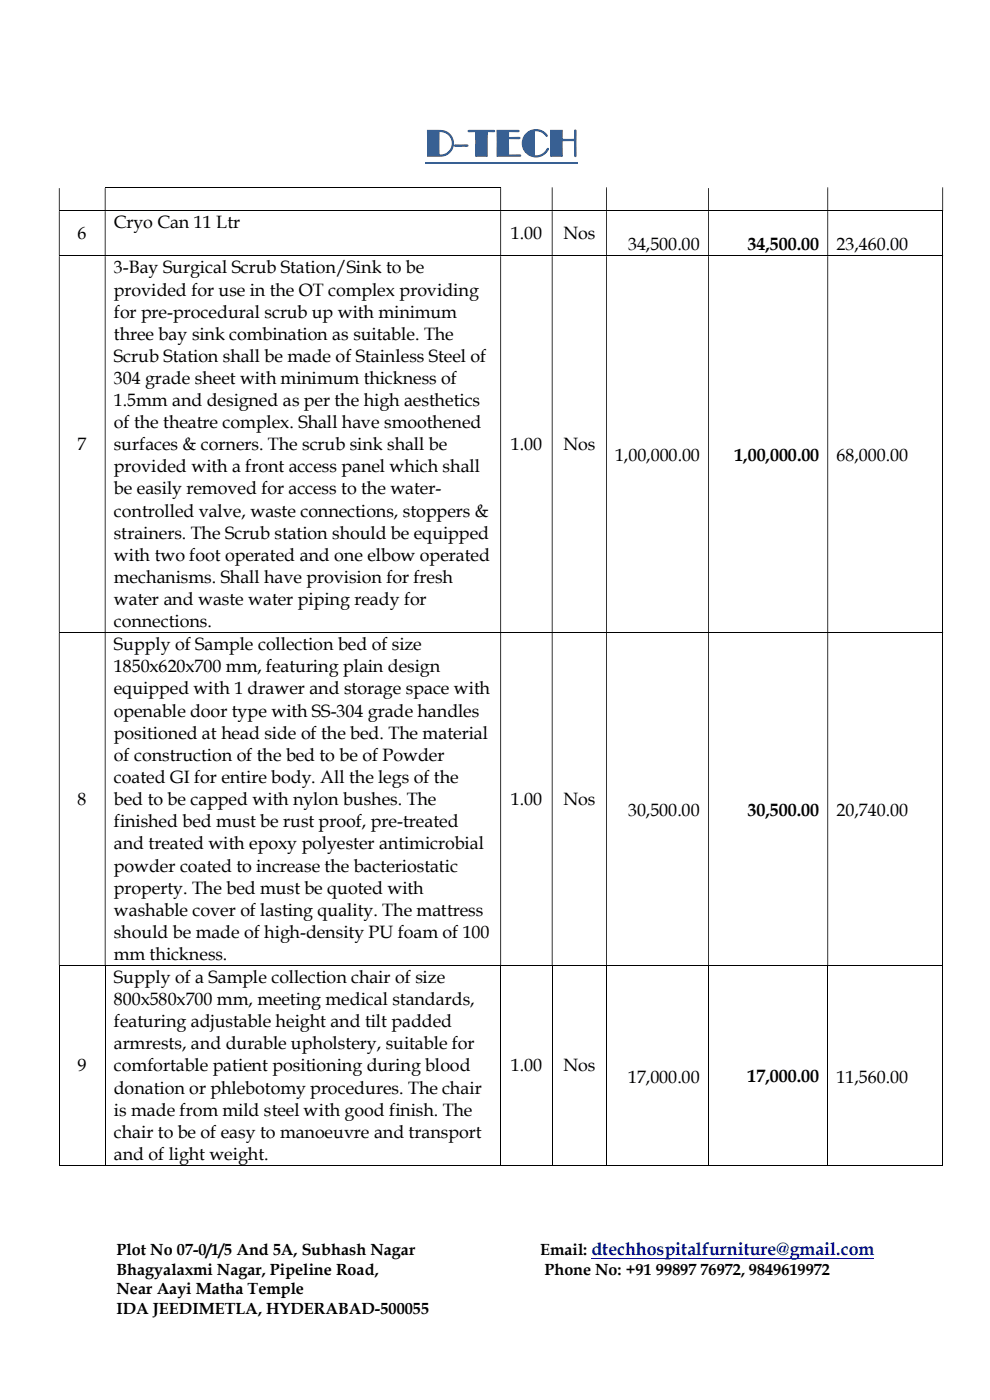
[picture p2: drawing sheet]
<svg xmlns="http://www.w3.org/2000/svg" width="210mm" height="297mm" viewBox="0 0 210 297" stroke-linecap="round" stroke-linejoin="round" font-family="sans-serif">
<defs><g id="words">
<text font-size="8.2" fill="#376091" x="90.2" y="33.1">D-TECH</text>
<g font-size="3.8">
<text x="16.5" y="50.8">6</text>
<text x="24.1" y="48.4">Cryo Can 11 Ltr</text>
<text x="108.4" y="50.8">1.00</text>
<text x="119.5" y="50.8">Nos</text>
<text x="133.3" y="53.1">34,500.00</text>
<text x="158.6" y="53">34,500.00</text>
<text x="177.5" y="53.1">23,460.00</text>
<text x="24.1" y="58">3-Bay Surgical Scrub Station/Sink to be</text>
<text x="24.1" y="62.7">provided for use in the OT complex providing</text>
<text x="24.1" y="67.4">for pre-procedural scrub up with minimum</text>
<text x="24.1" y="72.1">three bay sink combination as suitable. The</text>
<text x="24.1" y="76.8">Scrub Station shall be made of Stainless Steel of</text>
<text x="24.1" y="81.4">304 grade sheet with minimum thickness of</text>
<text x="24.1" y="86.1">1.5mm and designed as per the high aesthetics</text>
<text x="16.5" y="95.5">7</text>
<text x="24.1" y="90.8">of the theatre complex. Shall have smoothened</text>
<text x="24.1" y="95.5">surfaces &amp; corners. The scrub sink shall be</text>
<text x="108.4" y="95.5">1.00</text>
<text x="119.5" y="95.5">Nos</text>
<text x="24.1" y="100.2">provided with a front access panel which shall</text>
<text x="130.5" y="97.9">1,00,000.00</text>
<text x="155.8" y="97.8">1,00,000.00</text>
<text x="177.5" y="97.9">68,000.00</text>
<text x="24.1" y="104.9">be easily removed for access to the water-</text>
<text x="24.1" y="109.6">controlled valve, waste connections, stoppers &amp;</text>
<text x="24.1" y="114.3">strainers. The Scrub station should be equipped</text>
<text x="24.1" y="119">with two foot operated and one elbow operated</text>
<text x="24.1" y="123.7">mechanisms. Shall have provision for fresh</text>
<text x="24.1" y="128.4">water and waste water piping ready for</text>
<text x="24.1" y="133.1">connections.</text>
<text x="24.1" y="138">Supply of Sample collection bed of size</text>
<text x="24.1" y="142.6">1850x620x700 mm, featuring plain design</text>
<text x="24.1" y="147.3">equipped with 1 drawer and storage space with</text>
<text x="24.1" y="152">openable door type with SS-304 grade handles</text>
<text x="24.1" y="156.7">positioned at head side of the bed. The material</text>
<text x="24.1" y="161.4">of construction of the bed to be of Powder</text>
<text x="24.1" y="166.1">coated GI for entire body. All the legs of the</text>
<text x="16.5" y="170.8">8</text>
<text x="24.1" y="170.8">bed to be capped with nylon bushes. The</text>
<text x="108.4" y="170.8">1.00</text>
<text x="119.5" y="170.8">Nos</text>
<text x="133.3" y="173.1">30,500.00</text>
<text x="158.6" y="173.1">30,500.00</text>
<text x="177.5" y="173.1">20,740.00</text>
<text x="24.1" y="175.5">finished bed must be rust proof, pre-treated</text>
<text x="24.1" y="180.2">and treated with epoxy polyester antimicrobial</text>
<text x="24.1" y="184.9">powder coated to increase the bacteriostatic</text>
<text x="24.1" y="189.6">property. The bed must be quoted with</text>
<text x="24.1" y="194.3">washable cover of lasting quality. The mattress</text>
<text x="24.1" y="198.9">should be made of high-density PU foam of 100</text>
<text x="24.1" y="203.6">mm thickness.</text>
<text x="24.1" y="208.5">Supply of a Sample collection chair of size</text>
<text x="24.1" y="213.2">800x580x700 mm, meeting medical standards,</text>
<text x="24.1" y="217.9">featuring adjustable height and tilt padded</text>
<text x="16.5" y="227.3">9</text>
<text x="24.1" y="222.6">armrests, and durable upholstery, suitable for</text>
<text x="24.1" y="227.3">comfortable patient positioning during blood</text>
<text x="108.4" y="227.3">1.00</text>
<text x="119.5" y="227.3">Nos</text>
<text x="24.1" y="232">donation or phlebotomy procedures. The chair</text>
<text x="133.3" y="229.7">17,000.00</text>
<text x="158.6" y="229.6">17,000.00</text>
<text x="177.5" y="229.7">11,560.00</text>
<text x="24.1" y="236.7">is made from mild steel with good finish. The</text>
<text x="24.1" y="241.4">chair to be of easy to manoeuvre and transport</text>
<text x="24.1" y="246.1">and of light weight.</text>
</g>
<g font-size="3.4">
<text x="24.7" y="266.3">Plot No 07-0/1/5 And 5A, Subhash Nagar</text>
<text x="114.6" y="266.3">Email: dtechhospitalfurniture@gmail.com</text>
<text x="24.7" y="270.5">Bhagyalaxmi Nagar, Pipeline Road,</text>
<text x="24.7" y="274.6">Near Aayi Matha Temple</text>
<text x="115.5" y="270.5">Phone No: +91 99897 76972, 9849619972</text>
<text x="24.7" y="278.8">IDA JEEDIMETLA, HYDERABAD-500055</text>
</g>
</g></defs>
<path d="M90.2 34.5h32.4" fill="none" stroke="#376091" stroke-width=".42"/>
<path d="M125.5 266.9h59.9" fill="none" stroke="#00f" stroke-width=".21"/>
<g fill="#fff">
<path d="M150.3 39.9h25.2v4.7h-25.2z"/>
<path d="M152.1 40h21.7v4.5h-21.7z"/>
</g>
<path d="M22.2 39.8h83.9" fill="none" stroke="#000" stroke-width=".21"/>
<path d="M106.1 39.8h.2v.1h-.2zM117.1 39.8h.1v.1h-.1zM128.6 39.8h.1v.1h-.1zM150.2 39.8h.2v.1h-.2z" fill-rule="evenodd" fill="#000"/>
<path d="M150.2 39.8h25.3v.1h-25.3z" fill="#fff"/>
<g fill="#000">
<path d="M175.5 39.8h.2v.1h-.2zM199.9 39.8h.2v.1h-.2zM12.5 39.9h.2v4.7h-.2zM22.2 39.9h.2v4.7h-.2zM106.1 39.9h.2v4.7h-.2zM117.1 39.9h.1v4.7h-.1zM128.6 39.9h.1v4.7h-.1zM150.2 39.9h.2v4.7h-.2z" fill-rule="evenodd"/>
<path d="M175.5 39.9h.2v4.7h-.2zM199.9 39.9h.2v4.7h-.2z" fill-rule="evenodd"/>
</g>
<g fill="#fff">
<path d="M150.3 44.8h25.2v9.4h-25.2z"/>
<path d="M152.1 44.9h21.7v4.6h-21.7z"/>
<path d="M152.1 49.5h21.7v4.5h-21.7z"/>
</g>
<path d="M12.5 44.7h187.4M200 44.8v9.4" fill="none" stroke="#000" stroke-width=".21"/>
<path d="M199.9 44.6h.2v.2h-.2zM12.5 44.8h.2v9.4h-.2zM22.2 44.8h.2v9.4h-.2zM106.1 44.8h.2v9.4h-.2zM117.1 44.8h.1v9.4h-.1zM128.6 44.8h.1v9.4h-.1zM150.2 44.8h.2v9.4h-.2zM175.5 44.8h.2v9.4h-.2z" fill-rule="evenodd" fill="#000"/>
<g fill="#fff">
<path d="M150.3 54.4h25.2v79.7h-25.2z"/>
<path d="M152.1 89.7h21.7v4.5h-21.7z"/>
<path d="M152.1 94.2h21.7v4.6h-21.7z"/>
</g>
<path d="M12.5 54.3h187.4M200 54.4v79.7" fill="none" stroke="#000" stroke-width=".21"/>
<path d="M199.9 54.2h.2v.2h-.2zM12.5 54.4h.2v79.7h-.2zM22.2 54.4h.2v79.7h-.2zM106.1 54.4h.2v79.7h-.2zM117.1 54.4h.1v79.7h-.1zM128.6 54.4h.1v79.7h-.1zM150.2 54.4h.2v79.7h-.2zM175.5 54.4h.2v79.7h-.2z" fill-rule="evenodd" fill="#000"/>
<g fill="#fff">
<path d="M150.3 134.3h25.2v70.4h-25.2z"/>
<path d="M152.1 164.9h21.7v4.6h-21.7z"/>
<path d="M152.1 169.5h21.7v4.6h-21.7z"/>
</g>
<path d="M12.5 134.2h187.4M200 134.3v70.4" fill="none" stroke="#000" stroke-width=".21"/>
<path d="M199.9 134.1h.2v.2h-.2zM12.5 134.3h.2v70.4h-.2zM22.2 134.3h.2v70.4h-.2zM106.1 134.3h.2v70.4h-.2zM117.1 134.3h.1v70.4h-.1zM128.6 134.3h.1v70.4h-.1zM150.2 134.3h.2v70.4h-.2zM175.5 134.3h.2v70.4h-.2z" fill-rule="evenodd" fill="#000"/>
<g fill="#fff">
<path d="M150.3 204.9h25.2v42.2h-25.2z"/>
<path d="M152.1 221.5h21.7v4.5h-21.7z"/>
<path d="M152.1 226h21.7v4.6h-21.7z"/>
</g>
<g fill="none" stroke="#000" stroke-width=".21">
<path d="M12.5 204.8h187.4M12.6 204.9v42.4M22.3 204.9v42.4M106.2 204.9v42.4M117.1 204.9v42.4M128.7 204.9v42.4M150.3 204.9v42.4M175.6 204.9v42.4M200 204.9v42.4M12.5 247.2h9.7M22.4 247.2h83.7M106.3 247.2h10.8"/>
<path d="M117.2 247.2h11.4M128.7 247.2h21.5M150.4 247.2h25.1M175.7 247.2h24.2"/>
</g>
<path d="M199.9 204.7h.2v.2h-.2zM199.9 247.1h.2v.2h-.2z" fill="#000"/>
<use href="#words"/>
</svg>
